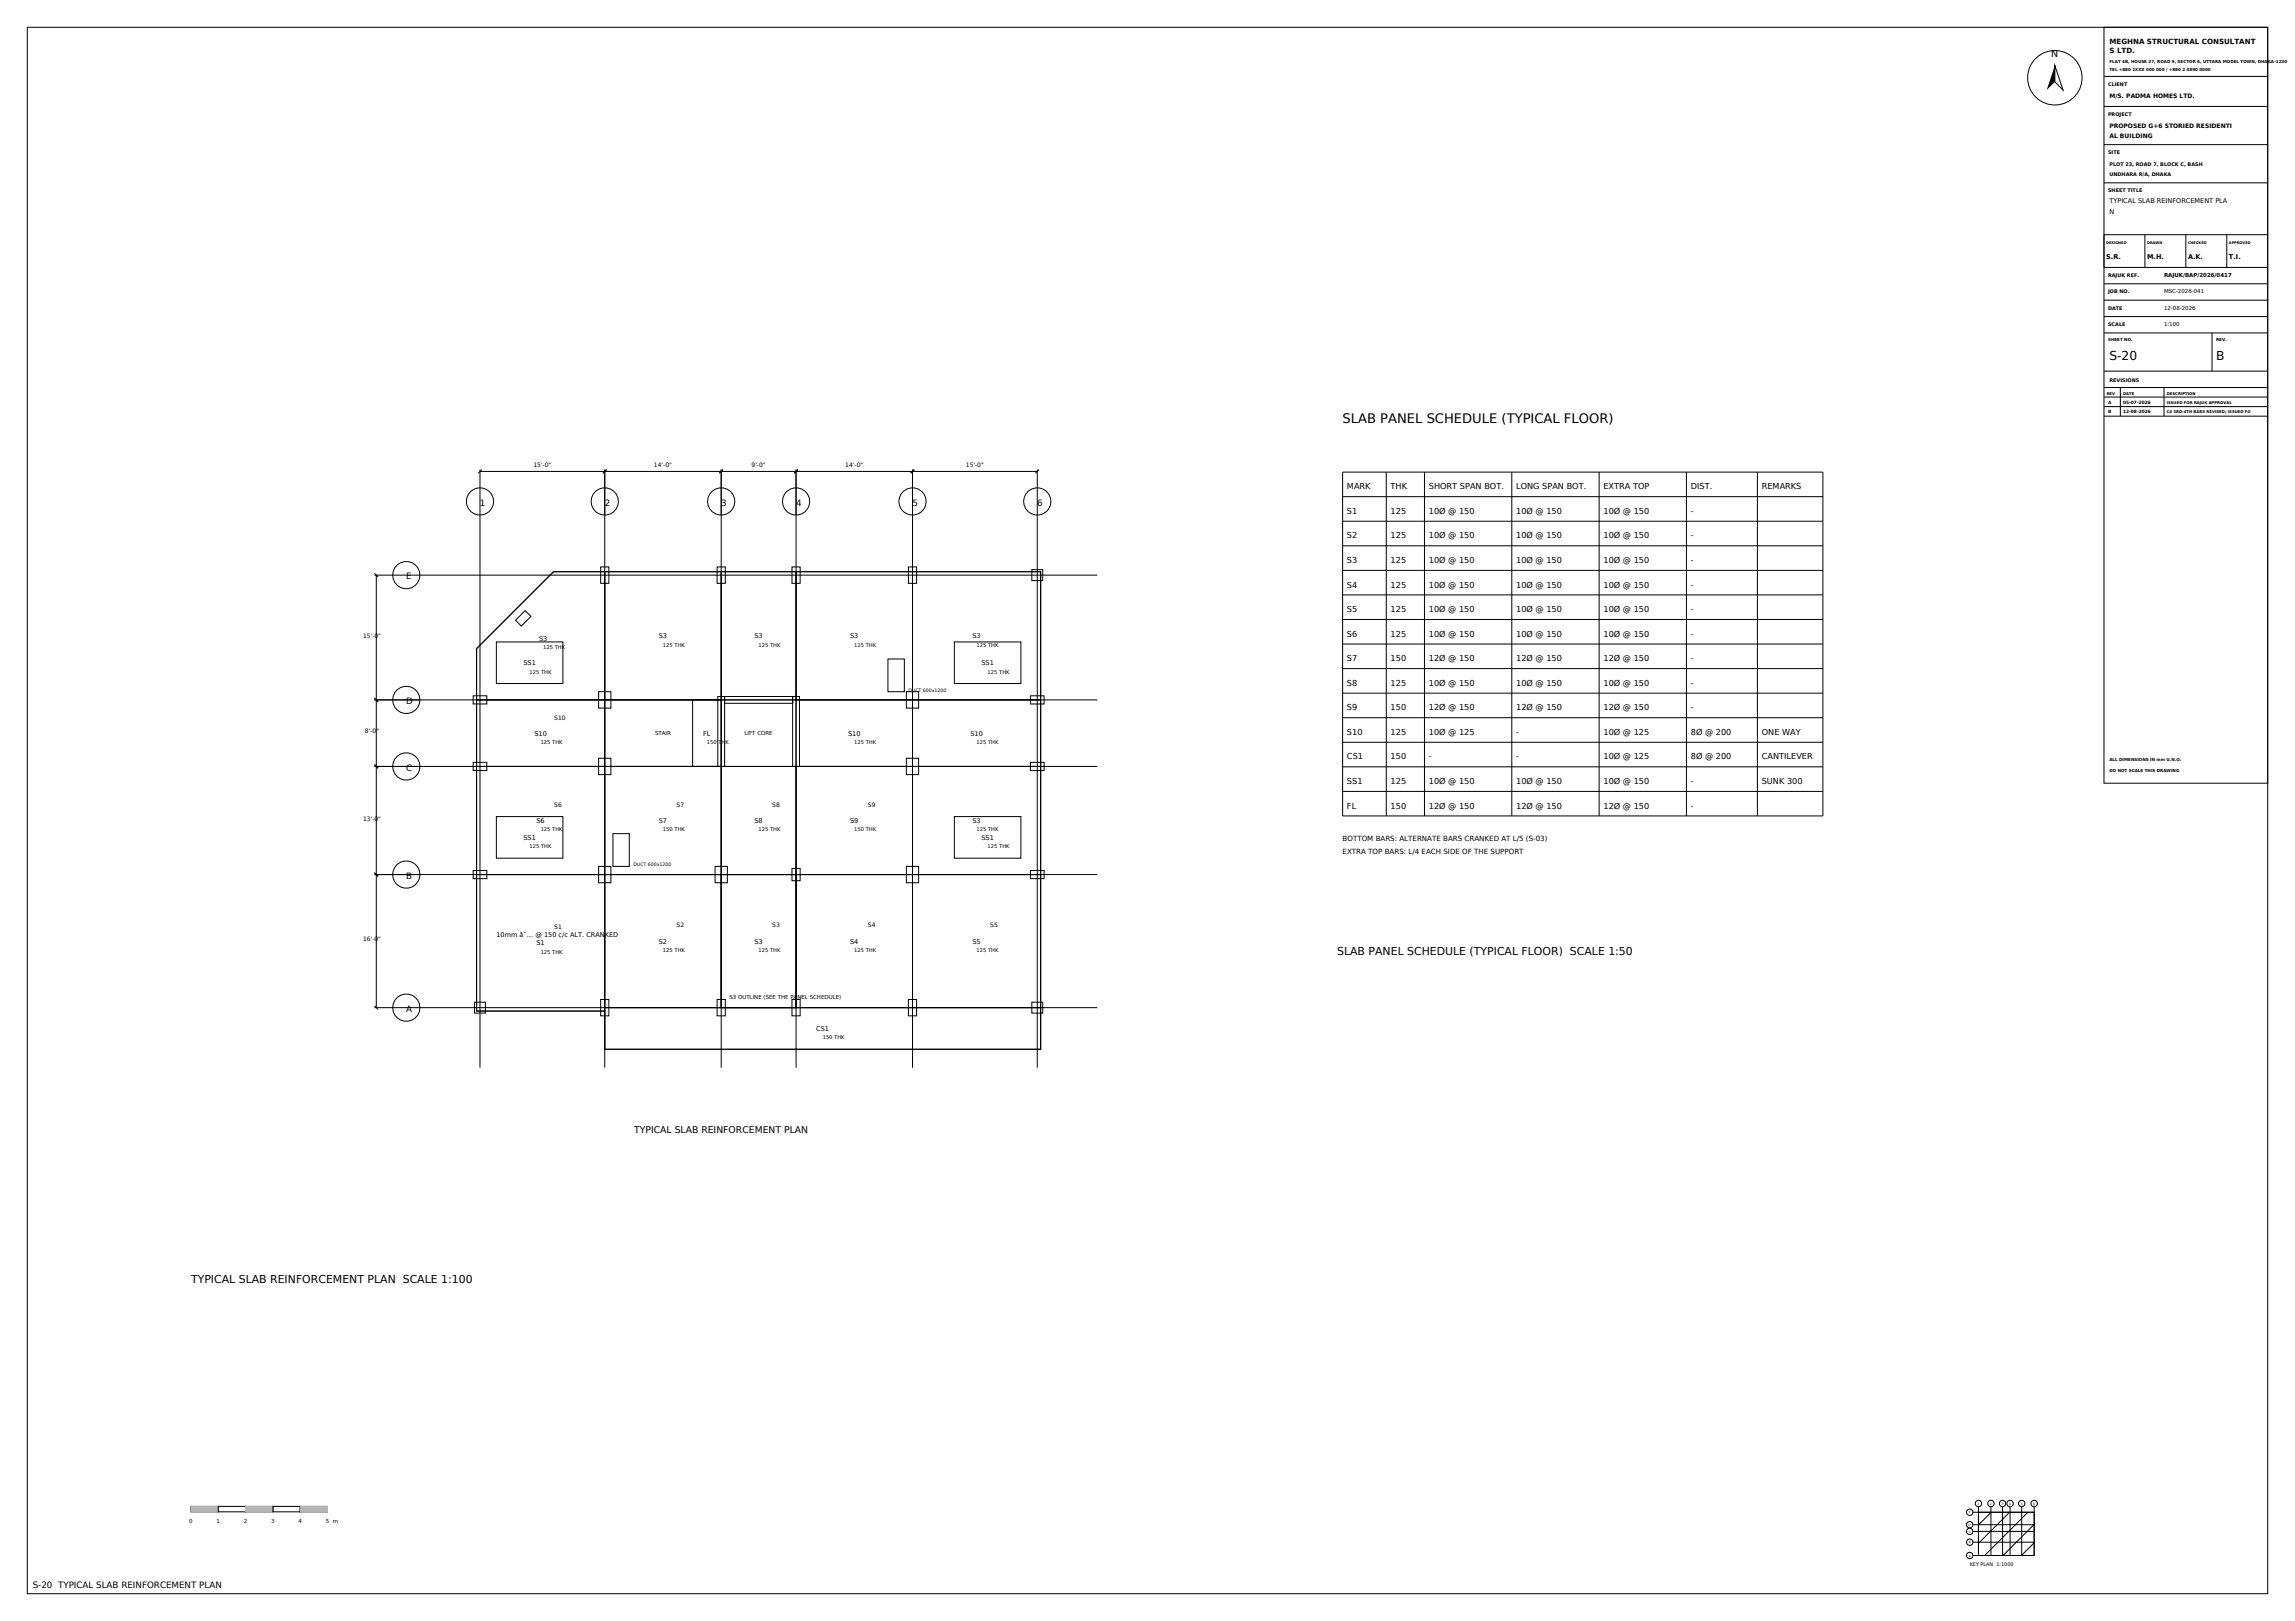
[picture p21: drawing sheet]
<svg xmlns="http://www.w3.org/2000/svg" width="841mm" height="594mm" viewBox="0 0 841 594" stroke-linecap="round" stroke-linejoin="round" font-family="sans-serif">
<defs><g id="words">
<text font-size="4.8" x="492" y="155">SLAB PANEL SCHEDULE (TYPICAL FLOOR)</text>
<g font-size="4.5">
<text x="773" y="132">S-20</text>
<text x="812.1" y="132">B</text>
</g>
<g font-size="4">
<text x="490" y="350">SLAB PANEL SCHEDULE (TYPICAL FLOOR) SCALE 1:50</text>
<text x="70" y="470">TYPICAL SLAB REINFORCEMENT PLAN SCALE 1:100</text>
</g>
<text font-size="3.5" x="751.7" y="21">N</text>
<text font-size="3.4" x="232.4" y="415.2">TYPICAL SLAB REINFORCEMENT PLAN</text>
<g font-size="3.2">
<text x="175.9" y="185.4">1</text>
<text x="221.6" y="185.4">2</text>
<text x="264.3" y="185.4">3</text>
<text x="291.7" y="185.4">4</text>
<text x="334.4" y="185.4">5</text>
<text x="380.1" y="185.4">6</text>
<text x="148.9" y="212.4">E</text>
<text x="148.9" y="258.1">D</text>
<text x="148.9" y="282.5">C</text>
<text x="148.9" y="322.1">B</text>
<text x="148.9" y="370.8">A</text>
<text x="12" y="582">S-20 TYPICAL SLAB REINFORCEMENT PLAN</text>
</g>
<g font-size="3">
<text x="493.6" y="179.3">MARK</text>
<text x="509.6" y="179.3">THK</text>
<text x="523.6" y="179.3">SHORT SPAN BOT.</text>
<text x="555.6" y="179.3">LONG SPAN BOT.</text>
<text x="587.6" y="179.3">EXTRA TOP</text>
<text x="619.6" y="179.3">DIST.</text>
<text x="645.6" y="179.3">REMARKS</text>
<text x="493.6" y="188.3">S1</text>
<text x="509.6" y="188.3">125</text>
<text x="523.6" y="188.3">10Ø @ 150</text>
<text x="555.6" y="188.3">10Ø @ 150</text>
<text x="587.6" y="188.3">10Ø @ 150</text>
<text x="619.6" y="188.3">-</text>
<text x="493.6" y="197.3">S2</text>
<text x="509.6" y="197.3">125</text>
<text x="523.6" y="197.3">10Ø @ 150</text>
<text x="555.6" y="197.3">10Ø @ 150</text>
<text x="587.6" y="197.3">10Ø @ 150</text>
<text x="619.6" y="197.3">-</text>
<text x="493.6" y="206.3">S3</text>
<text x="509.6" y="206.3">125</text>
<text x="523.6" y="206.3">10Ø @ 150</text>
<text x="555.6" y="206.3">10Ø @ 150</text>
<text x="587.6" y="206.3">10Ø @ 150</text>
<text x="619.6" y="206.3">-</text>
<text x="493.6" y="215.3">S4</text>
<text x="509.6" y="215.3">125</text>
<text x="523.6" y="215.3">10Ø @ 150</text>
<text x="555.6" y="215.3">10Ø @ 150</text>
<text x="587.6" y="215.3">10Ø @ 150</text>
<text x="619.6" y="215.3">-</text>
<text x="493.6" y="224.3">S5</text>
<text x="509.6" y="224.3">125</text>
<text x="523.6" y="224.3">10Ø @ 150</text>
<text x="555.6" y="224.3">10Ø @ 150</text>
<text x="587.6" y="224.3">10Ø @ 150</text>
<text x="619.6" y="224.3">-</text>
<text x="493.6" y="233.3">S6</text>
<text x="509.6" y="233.3">125</text>
<text x="523.6" y="233.3">10Ø @ 150</text>
<text x="555.6" y="233.3">10Ø @ 150</text>
<text x="587.6" y="233.3">10Ø @ 150</text>
<text x="619.6" y="233.3">-</text>
<text x="493.6" y="242.3">S7</text>
<text x="509.6" y="242.3">150</text>
<text x="523.6" y="242.3">12Ø @ 150</text>
<text x="555.6" y="242.3">12Ø @ 150</text>
<text x="587.6" y="242.3">12Ø @ 150</text>
<text x="619.6" y="242.3">-</text>
<text x="493.6" y="251.3">S8</text>
<text x="509.6" y="251.3">125</text>
<text x="523.6" y="251.3">10Ø @ 150</text>
<text x="555.6" y="251.3">10Ø @ 150</text>
<text x="587.6" y="251.3">10Ø @ 150</text>
<text x="619.6" y="251.3">-</text>
<text x="493.6" y="260.3">S9</text>
<text x="509.6" y="260.3">150</text>
<text x="523.6" y="260.3">12Ø @ 150</text>
<text x="555.6" y="260.3">12Ø @ 150</text>
<text x="587.6" y="260.3">12Ø @ 150</text>
<text x="619.6" y="260.3">-</text>
<text x="493.6" y="269.3">S10</text>
<text x="509.6" y="269.3">125</text>
<text x="523.6" y="269.3">10Ø @ 125</text>
<text x="555.6" y="269.3">-</text>
<text x="587.6" y="269.3">10Ø @ 125</text>
<text x="619.6" y="269.3">8Ø @ 200</text>
<text x="645.6" y="269.3">ONE WAY</text>
<text x="493.6" y="278.3">CS1</text>
<text x="509.6" y="278.3">150</text>
<text x="523.6" y="278.3">-</text>
<text x="555.6" y="278.3">-</text>
<text x="587.6" y="278.3">10Ø @ 125</text>
<text x="619.6" y="278.3">8Ø @ 200</text>
<text x="645.6" y="278.3">CANTILEVER</text>
<text x="493.6" y="287.3">SS1</text>
<text x="509.6" y="287.3">125</text>
<text x="523.6" y="287.3">10Ø @ 150</text>
<text x="555.6" y="287.3">10Ø @ 150</text>
<text x="587.6" y="287.3">10Ø @ 150</text>
<text x="619.6" y="287.3">-</text>
<text x="645.6" y="287.3">SUNK 300</text>
<text x="493.6" y="296.3">FL</text>
<text x="509.6" y="296.3">150</text>
<text x="523.6" y="296.3">12Ø @ 150</text>
<text x="555.6" y="296.3">12Ø @ 150</text>
<text x="587.6" y="296.3">12Ø @ 150</text>
<text x="619.6" y="296.3">-</text>
</g>
<g font-size="2.6">
<text x="773" y="16">MEGHNA STRUCTURAL CONSULTANT</text>
<text x="773" y="19.5">S LTD.</text>
<text x="492" y="308">BOTTOM BARS: ALTERNATE BARS CRANKED AT L/5 (S-03)</text>
<text x="492" y="313">EXTRA TOP BARS: L/4 EACH SIDE OF THE SUPPORT</text>
</g>
<g font-size="2.4">
<text x="773" y="74.5">TYPICAL SLAB REINFORCEMENT PLA</text>
<text x="773" y="78.5">N</text>
<text x="771.8" y="95">S.R.</text>
<text x="786.8" y="95">M.H.</text>
<text x="801.8" y="95">A.K.</text>
<text x="816.8" y="95">T.I.</text>
<text x="241.4" y="233.9">S3</text>
<text x="276.5" y="233.9">S3</text>
<text x="311.5" y="233.9">S3</text>
<text x="356.3" y="233.9">S3</text>
<text x="197.5" y="234.8">S3</text>
<text x="191.8" y="243.8">SS1</text>
<text x="359.6" y="243.8">SS1</text>
<text x="195.8" y="269.6">S10</text>
<text x="257.7" y="269.6">FL</text>
<text x="310.8" y="269.6">S10</text>
<text x="355.6" y="269.6">S10</text>
<text x="196.6" y="301.6">S6</text>
<text x="241.4" y="301.6">S7</text>
<text x="276.5" y="301.6">S8</text>
<text x="311.5" y="301.6">S9</text>
<text x="356.3" y="301.6">S3</text>
<text x="191.8" y="307.8">SS1</text>
<text x="359.6" y="307.8">SS1</text>
<text x="181.9" y="343.2">10mm âˆ… @ 150 c/c ALT. CRANKED</text>
<text x="196.6" y="346.4">S1</text>
<text x="241.4" y="345.8">S2</text>
<text x="276.5" y="345.8">S3</text>
<text x="311.5" y="345.8">S4</text>
<text x="356.3" y="345.8">S5</text>
<text x="299.1" y="377.8">CS1</text>
</g>
<g font-size="2.2">
<text x="773" y="36">M/S. PADMA HOMES LTD.</text>
<text x="773" y="47">PROPOSED G+6 STORIED RESIDENTI</text>
<text x="773" y="50.5">AL BUILDING</text>
<text x="195.4" y="171.2">15'-0&quot;</text>
<text x="239.6" y="171.2">14'-0&quot;</text>
<text x="275.4" y="171.2">9'-0&quot;</text>
<text x="309.7" y="171.2">14'-0&quot;</text>
<text x="353.9" y="171.2">15'-0&quot;</text>
<text x="133" y="233.6">15'-0&quot;</text>
<text x="203.1" y="263.7">S10</text>
<text x="133.7" y="268.7">8'-0&quot;</text>
<text x="203.1" y="295.7">S6</text>
<text x="247.9" y="295.7">S7</text>
<text x="283" y="295.7">S8</text>
<text x="318.1" y="295.7">S9</text>
<text x="133" y="300.7">13'-0&quot;</text>
<text x="203.1" y="340.5">S1</text>
<text x="247.9" y="339.9">S2</text>
<text x="283" y="339.9">S3</text>
<text x="318.1" y="339.9">S4</text>
<text x="362.9" y="339.9">S5</text>
<text x="133" y="344.9">16'-0&quot;</text>
</g>
<g font-size="2">
<text x="793" y="101.5">RAJUK/BAP/2026/0417</text>
<text x="793" y="107.5">MSC-2026-041</text>
<text x="793" y="113.5">12-08-2026</text>
<text x="793" y="119.5">1:100</text>
<text x="240" y="269.4">STAIR</text>
<text x="272.8" y="269.4">LIFT CORE</text>
<text x="267.3" y="366.2">S3 OUTLINE (SEE THE PANEL SCHEDULE)</text>
<text x="69.4" y="558">0</text>
<text x="79.4" y="558">1</text>
<text x="89.4" y="558">2</text>
<text x="99.4" y="558">3</text>
<text x="109.4" y="558">4</text>
<text x="119.4" y="558">5 m</text>
</g>
<g font-size="1.9">
<text x="199.1" y="237.9">125 THK</text>
<text x="242.9" y="237">125 THK</text>
<text x="278" y="237">125 THK</text>
<text x="313.1" y="237">125 THK</text>
<text x="357.9" y="237">125 THK</text>
<text x="194.1" y="246.9">125 THK</text>
<text x="361.9" y="246.9">125 THK</text>
<text x="198.1" y="272.7">125 THK</text>
<text x="259" y="272.7">150 THK</text>
<text x="313.1" y="272.7">125 THK</text>
<text x="357.9" y="272.7">125 THK</text>
<text x="198.1" y="304.7">125 THK</text>
<text x="242.9" y="304.7">150 THK</text>
<text x="278" y="304.7">125 THK</text>
<text x="313.1" y="304.7">150 THK</text>
<text x="357.9" y="304.7">125 THK</text>
<text x="194.1" y="310.9">125 THK</text>
<text x="361.9" y="310.9">125 THK</text>
<text x="198.1" y="349.5">125 THK</text>
<text x="242.9" y="348.9">125 THK</text>
<text x="278" y="348.9">125 THK</text>
<text x="313.1" y="348.9">125 THK</text>
<text x="357.9" y="348.9">125 THK</text>
<text x="301.5" y="380.9">150 THK</text>
</g>
<g font-size="1.8">
<text x="772.5" y="31.5">CLIENT</text>
<text x="772.5" y="42.5">PROJECT</text>
<text x="772.5" y="56.5">SITE</text>
<text x="773" y="61">PLOT 23, ROAD 7, BLOCK C, BASH</text>
<text x="773" y="64.5">UNDHARA R/A, DHAKA</text>
<text x="772.5" y="70.5">SHEET TITLE</text>
<text x="772.5" y="101.5">RAJUK REF.</text>
<text x="772.5" y="107.5">JOB NO.</text>
<text x="772.5" y="113.5">DATE</text>
<text x="772.5" y="119.5">SCALE</text>
<text x="773" y="140">REVISIONS</text>
<text x="721.8" y="574">KEY PLAN 1:1000</text>
</g>
<g font-size="1.7">
<text x="332.9" y="253.5">DUCT 600x1200</text>
<text x="232.1" y="317.5">DUCT 600x1200</text>
</g>
<g font-size="1.6">
<text x="772.5" y="148">A</text>
<text x="778" y="148">05-07-2026</text>
<text x="772.5" y="151.5">B</text>
<text x="778" y="151.5">12-08-2026</text>
</g>
<g font-size="1.5">
<text x="773" y="23">FLAT 4B, HOUSE 27, ROAD 9, SECTOR 6, UTTARA MODEL TOWN, DHAKA-1230</text>
<text x="773" y="26">TEL +880 1XXX 000 000 / +880 2 4890 0000</text>
<text x="772.5" y="125">SHEET NO.</text>
<text x="812.1" y="125">REV.</text>
<text x="773" y="279">ALL DIMENSIONS IN mm U.N.O.</text>
<text x="773" y="283">DO NOT SCALE THIS DRAWING</text>
</g>
<g font-size="1.4">
<text x="772" y="144.6">REV</text>
<text x="778" y="144.6">DATE</text>
<text x="794" y="144.6">DESCRIPTION</text>
<text x="794" y="148">ISSUED FOR RAJUK APPROVAL</text>
<text x="794" y="151.5">C4 3RD-4TH BARS REVISED; ISSUED FO</text>
</g>
<g font-size="1.3">
<text x="771.8" y="89.5">DESIGNED</text>
<text x="786.8" y="89.5">DRAWN</text>
<text x="801.8" y="89.5">CHECKED</text>
<text x="816.8" y="89.5">APPROVED</text>
</g>
<g font-size="1.1">
<text x="724.6" y="551.4">1</text>
<text x="729.2" y="551.4">2</text>
<text x="733.5" y="551.4">3</text>
<text x="736.2" y="551.4">4</text>
<text x="740.5" y="551.4">5</text>
<text x="745.1" y="551.4">6</text>
<text x="721.5" y="554.6">E</text>
<text x="721.4" y="559.1">D</text>
<text x="721.4" y="561.6">C</text>
<text x="721.4" y="565.5">B</text>
<text x="721.4" y="570.4">A</text>
</g>
</g></defs>
<g fill="none" stroke="#000" stroke-width=".37">
<path d="M10 10h821v574h-821zM771 10h60v277h-60zM753 24l3 9-3-3zM771 28h60M771 39h60M771 53h60M771 67h60M786 86v12M801 86v12M816 86v12M831 86h-60v12h60M771 104h60"/>
<path d="M771 110h60M771 116h60M771 122h60M771 136h60M810.6 122v14M771 142h60M771 145.5h60M771 149h60M771 152.5h60M777 142v10.5M793 142v10.5M70 552h10v2h-10z"/>
<path d="M723 558.7h22.4M723 554.2h22.4M725 554.2h20.4v15.8h-20.4zM725 552.2v17.8M729.6 552.2v17.8M729.7 554.1l-4.8 4.8M733.8 552.2v17.8M736.5 554.1l-11.6 11.5M736.6 552.2v17.8M740.8 552.2v17.8M743.2 554.1l-16 16M745.4 552.2v17.8h-22.4"/>
<path d="M745.5 558.5l-11.5 11.6M723 565.1h22.4M723 561.2h22.4M745.5 565.3l-4.8 4.8"/>
<circle cx="753" cy="28.5" r="10"/>
<circle cx="721.8" cy="558.7" r="1.2"/>
<circle cx="721.8" cy="554.2" r="1.2"/>
<circle cx="725" cy="551" r="1.2"/>
<circle cx="729.6" cy="551" r="1.2"/>
<circle cx="733.8" cy="551" r="1.2"/>
<circle cx="736.6" cy="551" r="1.2"/>
<circle cx="740.8" cy="551" r="1.2"/>
<circle cx="745.4" cy="551" r="1.2"/>
<circle cx="721.8" cy="570" r="1.2"/>
<circle cx="721.8" cy="565.1" r="1.2"/>
<circle cx="721.8" cy="561.2" r="1.2"/>
</g>
<path d="M753 24v6l-3 3z" fill="#000"/>
<path d="M70 552h10v2h-10z" fill-rule="evenodd" fill="#b8b8b8"/>
<path d="M80 552h10v2h-10zM90 552h10v2h-10z" fill="none" stroke="#000" stroke-width=".37"/>
<path d="M90 552h10v2h-10z" fill-rule="evenodd" fill="#b8b8b8"/>
<path d="M100 552h10v2h-10zM110 552h10v2h-10z" fill="none" stroke="#000" stroke-width=".37"/>
<path d="M110 552h10v2h-10z" fill-rule="evenodd" fill="#b8b8b8"/>
<g fill="none" stroke="#000" stroke-width=".37">
<path d="M175.9 172.1v219.1M175.9 172.8h204.2M176.6 172.1l-1.4 1.3M221.6 172.1v219.1M222.3 172.1l-1.3 1.3M264.3 172.1v219.1M264.9 172.1l-1.3 1.3M291.7 172.1v219.1M292.4 172.1l-1.3 1.3M334.4 172.1v219.1M335 172.1l-1.3 1.3M380.1 172.1v219.1"/>
<path d="M380.8 172.1l-1.4 1.3M492 173h176v126h-176zM508 173v126M522 173v126M554 173v126M586 173v126M618 173v126M644 173v126M492 182h176M492 191h176M137.2 210.8h264.9M137.2 210.1l1.4 1.3"/>
<path d="M137.9 210.8v158.4M202.8 209.5h178.6v175h-159.8v-14h-47v-132.8zM202.8 209.5h18.8v47h-47v-18.8zM220.1 207.8h3v6h-3zM221.6 209.5h42.7v47h-42.7zM262.8 207.8h3v6h-3zM264.3 209.5h27.4v47h-27.4zM290.2 207.8h3v6h-3zM291.7 209.5h42.7v47h-42.7zM332.9 207.8h3v6h-3zM334.4 209.5h47v47h-47zM378.1 208.8h4v4h-4z"/>
<path d="M492 200h176M492 209h176M492 218h176M181.9 235.2h24.4v15.3h-24.4zM188.9 227.3l3.5-3.5 2.2 2.1-3.6 3.5zM349.7 235.2h24.4v15.3h-24.4zM492 227h176M492 236h176M137.2 256.5h264.9M137.2 255.8l1.4 1.3M173.4 255h5v3h-5zM174.6 256.5h47v24.4h-47z"/>
<path d="M219.4 253.5h4.5v6h-4.5zM221.6 256.5h42.7v24.4h-42.7zM253.8 256.5h10.5v24.4h-10.5zM263 255.2h2.5v25.7h-2.5zM265.5 255.2h25v2.5h-25zM290.5 255.2h2.5v25.7h-2.5zM291.7 256.5h42.7v24.4h-42.7zM325.4 241.5h6v12h-6zM332.1 253.5h4.5v6h-4.5zM334.4 256.5h47v24.4h-47zM377.6 255h5v3h-5zM492 245h176"/>
<path d="M492 254h176M173.4 279.4h5v3h-5zM219.4 277.9h4.5v6h-4.5zM332.1 277.9h4.5v6h-4.5zM377.6 279.4h5v3h-5zM492 263h176M492 272h176M137.2 280.9h264.9M137.2 280.2l1.4 1.3M174.6 280.9h47v39.6h-47zM181.9 299.2h24.4v15.3h-24.4zM221.6 280.9h42.7v39.6h-42.7z"/>
<path d="M264.3 280.9h27.4v39.6h-27.4zM291.7 280.9h42.7v39.6h-42.7zM334.4 280.9h47v39.6h-47zM349.7 299.2h24.4v15.3h-24.4zM492 281h176M492 290h176M137.2 319.8l1.4 1.3M173.4 319h5v3h-5zM219.4 317.5h4.5v6h-4.5zM224.6 305.5h6v12h-6zM262 317.5h4.5v6h-4.5zM290.2 318.2h3v4.5h-3z"/>
<path d="M332.1 317.5h4.5v6h-4.5zM377.6 319h5v3h-5zM137.2 320.5h264.9M174.6 320.5h47v50h-47zM221.6 320.5h42.7v48.7h-42.7zM264.3 320.5h27.4v48.7h-27.4zM291.7 320.5h42.7v48.7h-42.7zM334.4 320.5h47v48.7h-47zM137.2 369.2h264.9M137.2 368.6l1.4 1.3M173.9 367.2h4v4h-4zM220.1 366.2h3v6h-3z"/>
<path d="M221.6 369.2h159.8v15.3h-159.8zM262.8 366.2h3v6h-3zM290.2 366.2h3v6h-3zM332.9 366.2h3v6h-3zM378.1 367.2h4v4h-4z"/>
<circle cx="175.9" cy="183.8" r="5"/>
<circle cx="221.6" cy="183.8" r="5"/>
<circle cx="264.3" cy="183.8" r="5"/>
<circle cx="291.7" cy="183.8" r="5"/>
<circle cx="334.4" cy="183.8" r="5"/>
<circle cx="380.1" cy="183.8" r="5"/>
<circle cx="148.9" cy="210.8" r="5"/>
<circle cx="148.9" cy="256.5" r="5"/>
<circle cx="148.9" cy="280.9" r="5"/>
<circle cx="148.9" cy="320.5" r="5"/>
<circle cx="148.9" cy="369.2" r="5"/>
</g>
<use href="#words"/>
</svg>
